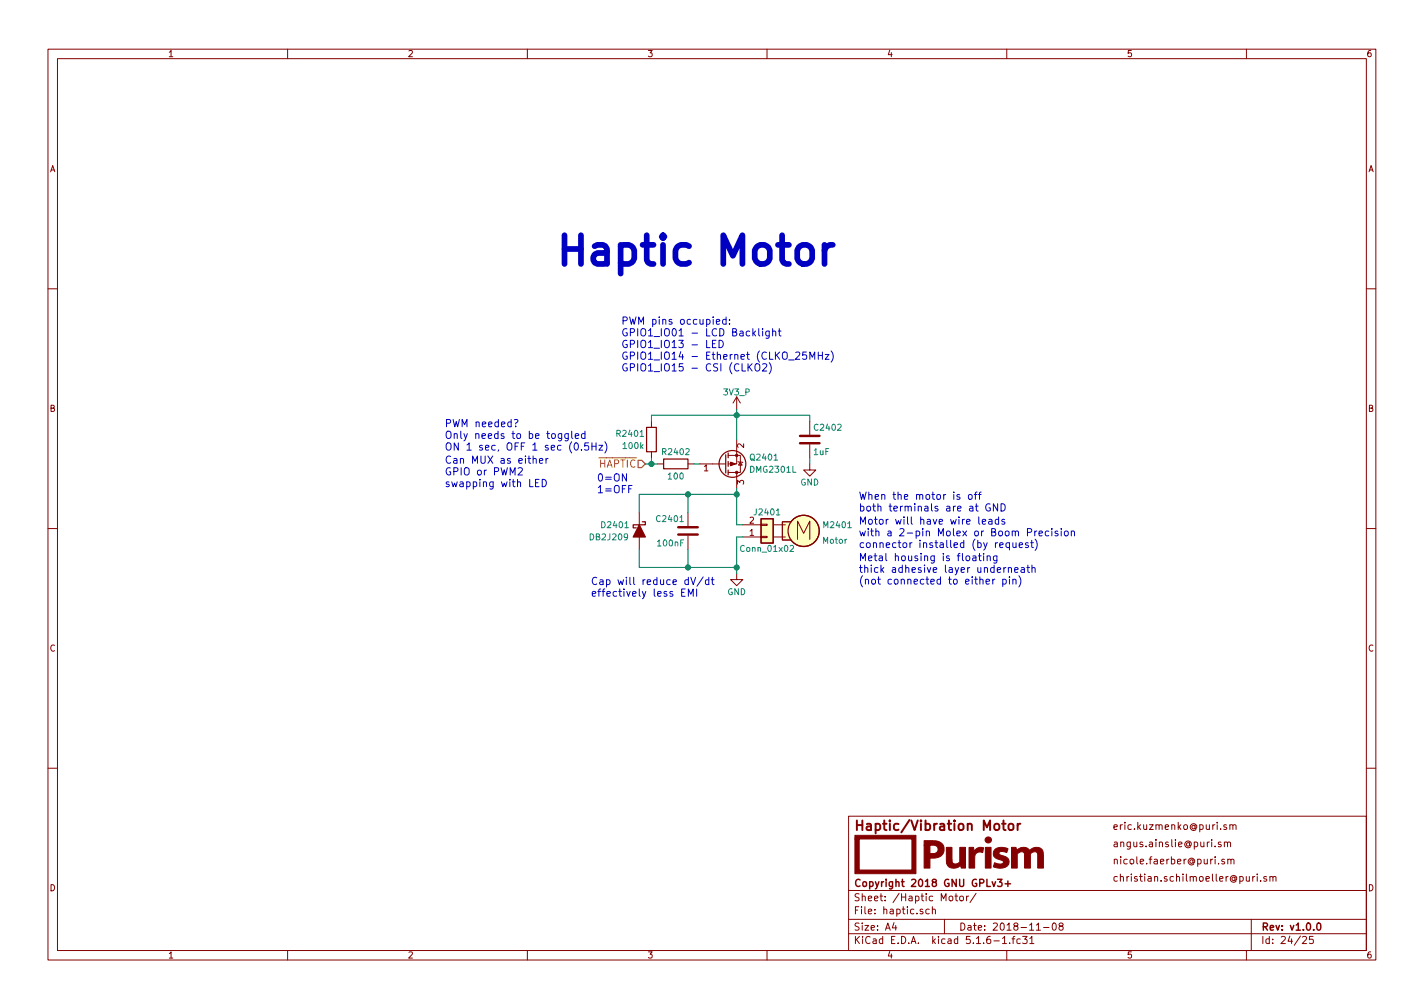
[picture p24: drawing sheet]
EESchema Schematic File Version 4
EELAYER 30 0
EELAYER END
$Descr A4 11693 8268
encoding utf-8
Sheet 24 25
Title "Haptic/Vibration Motor"
Date "2018-11-08"
Rev "v1.0.0"
Comp "Copyright 2018 GNU GPLv3+"
Comment1 "eric.kuzmenko@puri.sm"
Comment2 "angus.ainslie@puri.sm"
Comment3 "nicole.faerber@puri.sm"
Comment4 "christian.schilmoeller@puri.sm"
$EndDescr
$Comp
L power:GND #PWR02402
U 1 1
P 6050 4700
F 0 "#PWR02402" H 6050 4450 50  0001 C CNN
F 1 "GND" H 6050 4550 50  0000 C CNN
F 2 "" H 6050 4700 50  0001 C CNN
F 3 "" H 6050 4700 50  0001 C CNN
	1    6050 4700
	1    0    0    -1  
$EndComp
Text Notes 7050 4200 0    60   ~ 0
When the motor is off\nboth terminals are at GND
$Comp
L Device:Q_PMOS_GSD Q2401
U 1 1
P 5950 3800
F 0 "Q2401" H 6150 3750 50  0000 L CNN
F 1 "DMG2301L" H 6150 3850 50  0000 L CNN
F 2 "Package_TO_SOT_SMD:SOT-23" H 6150 3900 50  0001 C CNN
F 3 "https://www.diodes.com/assets/Datasheets/DMG2301L.pdf" H 5950 3800 50  0001 C CNN
F 4 "Diodes Inc" H 5950 3800 60  0001 C CNN "MFG Name"
F 5 "DMG2301L-7" H 5950 3800 60  0001 C CNN "MFG Part Num"
F 6 "621-DMG2301L-7" H 5950 3800 60  0001 C CNN "Distrib PN"
F 7 "https://www.mouser.com/ProductDetail/Diodes-Incorporated/DMG2301L-7?qs=sGAEpiMZZMshyDBzk1%2fWi7D7EaJfF%252bz4L6K6mPI5IG5tw42rmqyxiA%3d%3d" H 5950 3800 60  0001 C CNN "Distrib Link"
F 8 "-" H 5950 3800 60  0001 C CNN "Tolerance"
F 9 "https://www.digikey.com/products/en/discrete-semiconductor-products/transistors-fets-mosfets-single/278" H 5950 3800 60  0001 C CNN "Others"
	1    5950 3800
	1    0    0    1   
$EndComp
$Comp
L dvk-mx8m-bsb:3V3_P #PWR02401
U 1 1
P 6050 3350
F 0 "#PWR02401" H 6050 3200 50  0001 C CNN
F 1 "3V3_P" H 6050 3490 50  0000 C CNN
F 2 "" H 6050 3350 50  0001 C CNN
F 3 "" H 6050 3350 50  0001 C CNN
	1    6050 3350
	1    0    0    -1  
$EndComp
$Comp
L Device:R R2401
U 1 1
P 5350 3600
F 0 "R2401" H 5525 3650 50  0000 C CNN
F 1 "100k" H 5500 3550 50  0000 C CNN
F 2 "Resistor_SMD:R_0402_1005Metric" V 5280 3600 50  0001 C CNN
F 3 "" H 5350 3600 50  0001 C CNN
	1    5350 3600
	-1   0    0    -1  
$EndComp
Text HLabel 5300 3800 0    60   Input ~ 0
~HAPTIC
$Comp
L Device:D_Schottky_ALT D2401
U 1 1
P 5250 4350
F 0 "D2401" V 5200 4150 50  0000 C CNN
F 1 "DB2J209" V 5300 4100 50  0000 C CNN
F 2 "dvk-mx8m-bsb:SMini2-F5-B" H 5250 4350 50  0001 C CNN
F 3 "https://industrial.panasonic.com/content/data/SC/ds/ds4/DB2J20900L_E.pdf" H 5250 4350 50  0001 C CNN
F 4 "Panasonic" V 5250 4350 60  0001 C CNN "MFG Name"
F 5 "DB2J20900L" V 5250 4350 60  0001 C CNN "MFG Part Num"
F 6 "667-DB2J20900L" V 5250 4350 60  0001 C CNN "Distrib PN"
F 7 "https://www.mouser.com/ProductDetail/Panasonic/DB2J20900L?qs=%2fha2pyFaduhbcITEqrxj3eM%252bYzwxAPmbxHAZ9Z3k%2f8Tl0%2fG3TiNLEw%3d%3d&utm_source=octopart&utm_medium=aggregator&utm_campaign=667-DB2J20900L&utm_content=Panasonic" V 5250 4350 60  0001 C CNN "Distrib Link"
F 8 "-" V 5250 4350 60  0001 C CNN "Tolerance"
F 9 "https://www.digikey.com/products/en/discrete-semiconductor-products/diodes-rectifiers-single/280" V 5250 4350 60  0001 C CNN "Others"
	1    5250 4350
	0    1    1    0   
$EndComp
$Comp
L Device:R R2402
U 1 1
P 5550 3800
F 0 "R2402" V 5450 3800 50  0000 C CNN
F 1 "100" V 5650 3800 50  0000 C CNN
F 2 "Resistor_SMD:R_0402_1005Metric" V 5480 3800 50  0001 C CNN
F 3 "" H 5550 3800 50  0001 C CNN
	1    5550 3800
	0    1    1    0   
$EndComp
$Comp
L Device:C C2401
U 1 1
P 5650 4350
F 0 "C2401" H 5675 4450 50  0000 L CNN
F 1 "100nF" H 5675 4250 50  0000 L CNN
F 2 "Capacitor_SMD:C_0402_1005Metric" H 5688 4200 50  0001 C CNN
F 3 "" H 5650 4350 50  0001 C CNN
	1    5650 4350
	-1   0    0    -1  
$EndComp
Text Notes 4850 4900 0    60   ~ 0
Cap will reduce dV/dt\neffectively less EMI
Text Notes 7050 4500 0    60   ~ 0
Motor will have wire leads\nwith a 2-pin Molex or Boom Precision\nconnector installed (by request)
Text Notes 4900 4050 0    60   ~ 0
0=ON\n1=OFF
Text Notes 5100 3050 0    60   ~ 0
PWM pins occupied:\nGPIO1_IO01 - LCD Backlight\nGPIO1_IO13 - LED\nGPIO1_IO14 - Ethernet (CLKO_25MHz)\nGPIO1_IO15 - CSI (CLKO2)
Text Notes 3650 3700 0    60   ~ 0
PWM needed?\nOnly needs to be toggled\nON 1 sec, OFF 1 sec (0.5Hz)
Text Notes 3650 4000 0    60   ~ 0
Can MUX as either\nGPIO or PWM2\nswapping with LED
Wire Wire Line
	6050 3350 6050 3400
Wire Wire Line
	5300 3800 5350 3800
Wire Wire Line
	5350 3450 5350 3400
Connection ~ 6050 3400
Wire Wire Line
	6050 4000 6050 4050
Wire Wire Line
	6050 4400 6050 4650
Wire Wire Line
	5250 4200 5250 4050
Wire Wire Line
	5250 4050 5650 4050
Connection ~ 6050 4050
Wire Wire Line
	5250 4500 5250 4650
Wire Wire Line
	5250 4650 5650 4650
Connection ~ 6050 4650
Wire Wire Line
	5650 4200 5650 4050
Connection ~ 5650 4050
Wire Wire Line
	5650 4500 5650 4650
Connection ~ 5650 4650
Wire Wire Line
	5350 3750 5350 3800
Connection ~ 5350 3800
Wire Wire Line
	5700 3800 5750 3800
Text Notes 7050 4800 0    60   ~ 0
Metal housing is floating\nthick adhesive layer underneath\n(not connected to either pin)
Text Notes 4550 2200 0    236  ~ 47
Haptic Motor
$Comp
L Connector_Generic:Conn_01x02 J2401
U 1 1
P 6300 4400
F 0 "J2401" H 6300 4200 50  0000 C CNN
F 1 "Conn_01x02" H 6300 4500 50  0000 C CNN
F 2 "dvk-mx8m-bsb:1.25T-1-2AW" H 6300 4400 50  0001 C CNN
F 3 "https://datasheet.lcsc.com/szlcsc/Boom-Precision-Elec-1-25T-1-2AW_C10832.pdf" H 6300 4400 50  0001 C CNN
F 4 "Boom Precision" H 6300 4400 60  0001 C CNN "MFG Name"
F 5 "1.25T-1-2AW" H 6300 4400 60  0001 C CNN "MFG Part Num"
F 6 "1.25T-1-2AW" H 6300 4400 60  0001 C CNN "Distrib PN"
F 7 "https://lcsc.com/product-detail/1-25T-Connectors_1-25T-1-2AW_C10832.html" H 6300 4400 60  0001 C CNN "Distrib Link"
F 8 "-" H 6300 4400 60  0001 C CNN "Tolerance"
F 9 "https://www.arrow.com/en/products/0530480210/molex" H 6300 4400 60  0001 C CNN "Others"
	1    6300 4400
	1    0    0    1   
$EndComp
Wire Wire Line
	6050 4400 6100 4400
Wire Wire Line
	6050 4300 6100 4300
$Comp
L dvk-mx8m-bsb:Motor_Haptic M2401
U 1 1
P 6600 4350
F 0 "M2401" H 6750 4400 50  0000 L CNN
F 1 "Motor" H 6750 4300 50  0000 L TNN
F 2 "dvk-mx8m-bsb:BY0820Z021L20" H 6600 4320 50  0001 C CNN
F 3 "https://cloud.puri.sm/s/z8JR6DJ4KrJYzoW" H 6600 4320 50  0001 C CNN
F 4 "Yichang Flourishing" H 6600 4350 60  0001 C CNN "MFG Name"
F 5 "BY0820Z021L20" H 6600 4350 60  0001 C CNN "MFG Part Num"
F 6 "BY0820L20" H 6600 4350 60  0001 C CNN "Distrib PN"
F 7 "https://www.alibaba.com/product-detail/Coin-motor-vibration-dc-motorcellphone_1994583657.html?spm=a2700.8443308.0.0.5aa13e5f1wxHgs" H 6600 4350 60  0001 C CNN "Distrib Link"
F 8 "-" H 6600 4350 60  0001 C CNN "Tolerance"
F 9 "http://nfpshop.com/product/nfp-coin-motor-c0834-free-wire/" H 6600 4350 60  0001 C CNN "Others"
	1    6600 4350
	1    0    0    -1  
$EndComp
$Comp
L Device:C C2402
U 1 1
P 6650 3600
F 0 "C2402" H 6675 3700 50  0000 L CNN
F 1 "1uF" H 6675 3500 50  0000 L CNN
F 2 "Capacitor_SMD:C_0402_1005Metric" H 6688 3450 50  0001 C CNN
F 3 "" H 6650 3600 50  0001 C CNN
	1    6650 3600
	1    0    0    -1  
$EndComp
$Comp
L power:GND #PWR02403
U 1 1
P 6650 3800
F 0 "#PWR02403" H 6650 3550 50  0001 C CNN
F 1 "GND" H 6650 3650 50  0000 C CNN
F 2 "" H 6650 3800 50  0001 C CNN
F 3 "" H 6650 3800 50  0001 C CNN
	1    6650 3800
	1    0    0    -1  
$EndComp
Wire Wire Line
	6650 3800 6650 3750
Wire Wire Line
	5350 3400 6050 3400
Wire Wire Line
	6650 3400 6650 3450
Wire Wire Line
	6050 3400 6050 3600
Wire Wire Line
	6050 3400 6650 3400
Wire Wire Line
	6050 4050 6050 4300
Wire Wire Line
	6050 4650 6050 4700
Wire Wire Line
	5650 4050 6050 4050
Wire Wire Line
	5650 4650 6050 4650
Wire Wire Line
	5350 3800 5400 3800
$EndSCHEMATC
